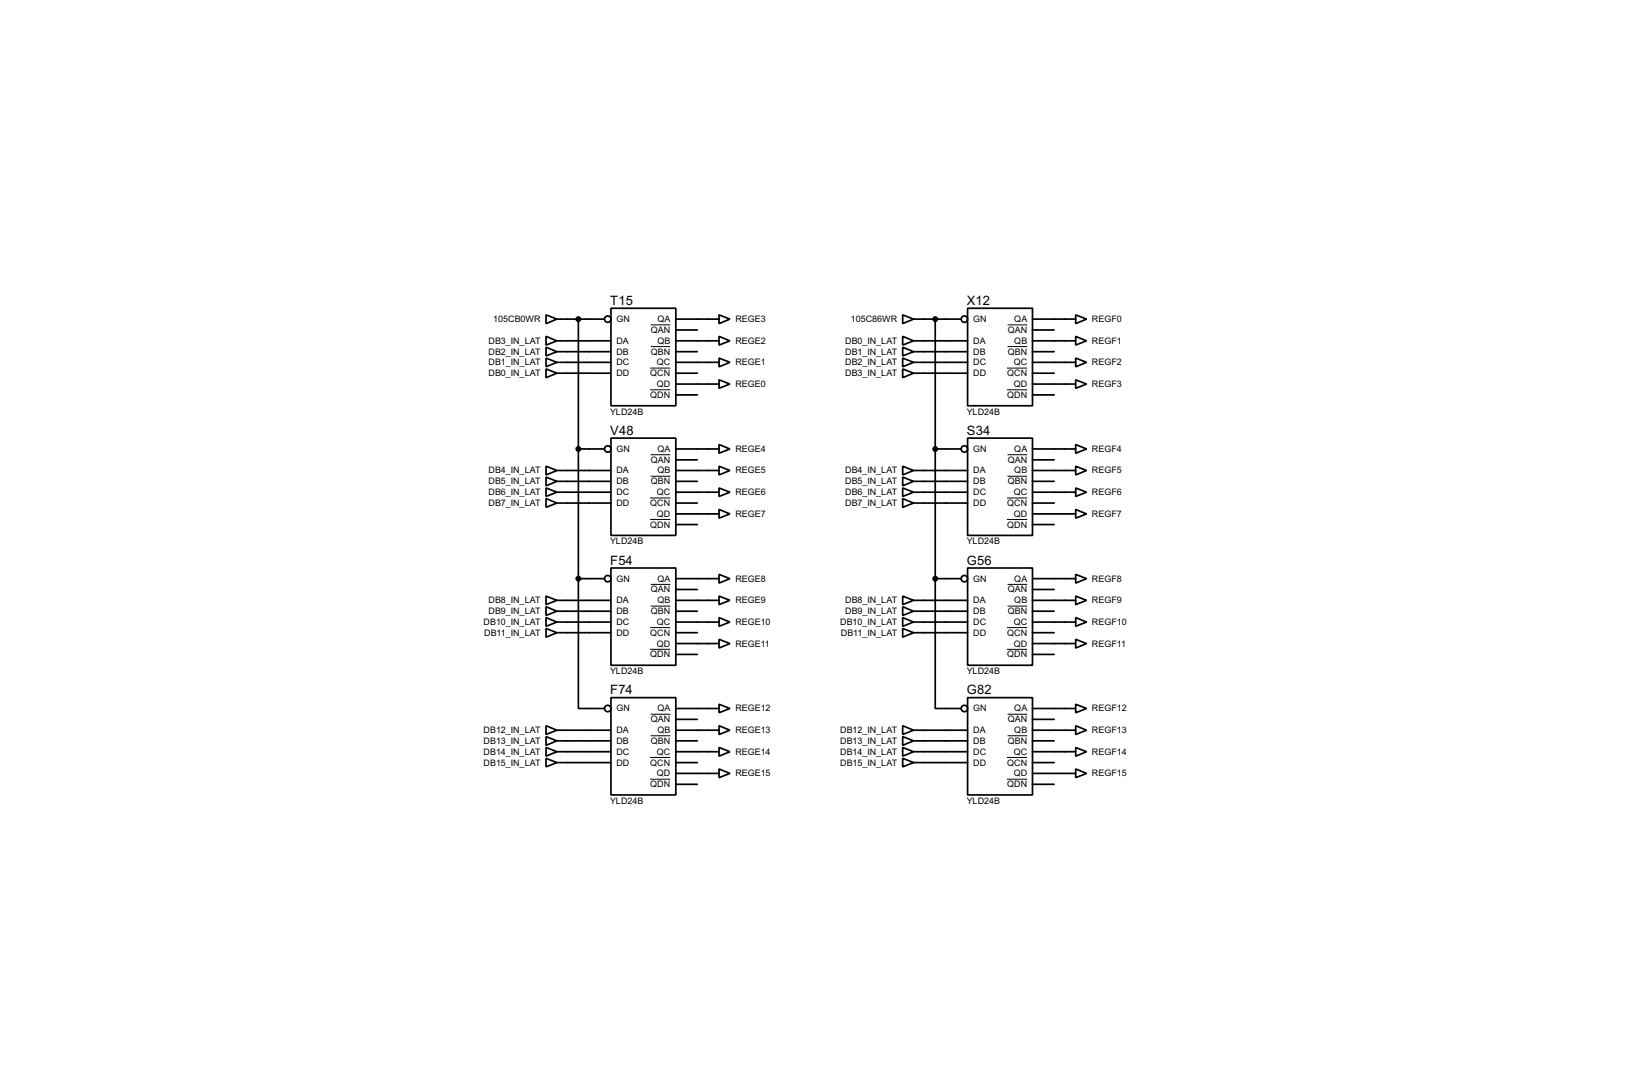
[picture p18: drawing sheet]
<svg xmlns="http://www.w3.org/2000/svg" width="383mm" height="256mm" viewBox="0 0 383 256" stroke-linecap="round" stroke-linejoin="round" font-family="sans-serif">
<defs><g id="words">
<g font-size="3.4">
<text x="143.4" y="71.6">T15</text>
<text x="227.2" y="71.6">X12</text>
<text x="143.4" y="102.1">V48</text>
<text x="227.2" y="102.1">S34</text>
<text x="143.4" y="132.6">F54</text>
<text x="227.2" y="132.6">G56</text>
<text x="143.4" y="163.1">F74</text>
<text x="227.2" y="163.1">G82</text>
</g>
<g font-size="2.4">
<text x="115.9" y="75.6">105CB0WR</text>
<text x="144.8" y="75.6">GN</text>
<text x="154.5" y="75.6">QA</text>
<text x="172.8" y="75.6">REGE3</text>
<text x="200" y="75.6">105C86WR</text>
<text x="228.7" y="75.6">GN</text>
<text x="238.3" y="75.6">QA</text>
<text x="256.6" y="75.6">REGF0</text>
<text x="114.8" y="80.8">DB3_IN_LAT</text>
<text x="114.8" y="83.3">DB2_IN_LAT</text>
<text x="144.8" y="80.8">DA</text>
<text x="144.8" y="83.3">DB</text>
<text x="152.9" y="78.2">QAN</text>
<text x="152.9" y="83.3">QBN</text>
<text x="154.5" y="80.8">QB</text>
<text x="172.8" y="80.8">REGE2</text>
<text x="198.6" y="80.8">DB0_IN_LAT</text>
<text x="198.6" y="83.3">DB1_IN_LAT</text>
<text x="228.7" y="80.8">DA</text>
<text x="228.7" y="83.3">DB</text>
<text x="236.8" y="78.2">QAN</text>
<text x="236.8" y="83.3">QBN</text>
<text x="238.3" y="80.8">QB</text>
<text x="256.6" y="80.8">REGF1</text>
<text x="114.8" y="85.8">DB1_IN_LAT</text>
<text x="114.8" y="88.4">DB0_IN_LAT</text>
<text x="144.8" y="85.8">DC</text>
<text x="144.8" y="88.4">DD</text>
<text x="152.8" y="88.4">QCN</text>
<text x="154.3" y="85.8">QC</text>
<text x="172.8" y="85.8">REGE1</text>
<text x="198.6" y="85.8">DB2_IN_LAT</text>
<text x="198.6" y="88.4">DB3_IN_LAT</text>
<text x="228.7" y="85.8">DC</text>
<text x="228.7" y="88.4">DD</text>
<text x="236.6" y="88.4">QCN</text>
<text x="238.2" y="85.8">QC</text>
<text x="256.6" y="85.8">REGF2</text>
<text x="152.8" y="93.5">QDN</text>
<text x="154.3" y="90.9">QD</text>
<text x="172.8" y="90.9">REGE0</text>
<text x="236.6" y="93.5">QDN</text>
<text x="238.2" y="90.9">QD</text>
<text x="256.6" y="90.9">REGF3</text>
<text x="143.4" y="97.4">YLD24B</text>
<text x="227.2" y="97.4">YLD24B</text>
<text x="144.8" y="106.2">GN</text>
<text x="154.5" y="106.2">QA</text>
<text x="172.8" y="106.2">REGE4</text>
<text x="228.7" y="106.2">GN</text>
<text x="238.3" y="106.2">QA</text>
<text x="256.6" y="106.2">REGF4</text>
<text x="114.8" y="111.2">DB4_IN_LAT</text>
<text x="114.8" y="113.8">DB5_IN_LAT</text>
<text x="144.8" y="111.2">DA</text>
<text x="144.8" y="113.8">DB</text>
<text x="152.9" y="108.7">QAN</text>
<text x="152.9" y="113.8">QBN</text>
<text x="154.5" y="111.2">QB</text>
<text x="172.8" y="111.2">REGE5</text>
<text x="198.6" y="111.2">DB4_IN_LAT</text>
<text x="198.6" y="113.8">DB5_IN_LAT</text>
<text x="228.7" y="111.2">DA</text>
<text x="228.7" y="113.8">DB</text>
<text x="236.8" y="108.7">QAN</text>
<text x="236.8" y="113.8">QBN</text>
<text x="238.3" y="111.2">QB</text>
<text x="256.6" y="111.2">REGF5</text>
<text x="114.8" y="116.3">DB6_IN_LAT</text>
<text x="114.8" y="118.9">DB7_IN_LAT</text>
<text x="144.8" y="116.3">DC</text>
<text x="144.8" y="118.9">DD</text>
<text x="152.8" y="118.9">QCN</text>
<text x="154.3" y="116.3">QC</text>
<text x="172.8" y="116.3">REGE6</text>
<text x="198.6" y="116.3">DB6_IN_LAT</text>
<text x="198.6" y="118.9">DB7_IN_LAT</text>
<text x="228.7" y="116.3">DC</text>
<text x="228.7" y="118.9">DD</text>
<text x="236.6" y="118.9">QCN</text>
<text x="238.2" y="116.3">QC</text>
<text x="256.6" y="116.3">REGF6</text>
<text x="152.8" y="123.9">QDN</text>
<text x="154.3" y="121.4">QD</text>
<text x="172.8" y="121.4">REGE7</text>
<text x="236.6" y="123.9">QDN</text>
<text x="238.2" y="121.4">QD</text>
<text x="256.6" y="121.4">REGF7</text>
<text x="143.4" y="127.9">YLD24B</text>
<text x="227.2" y="127.9">YLD24B</text>
<text x="144.8" y="136.6">GN</text>
<text x="154.5" y="136.6">QA</text>
<text x="172.8" y="136.6">REGE8</text>
<text x="228.7" y="136.6">GN</text>
<text x="238.3" y="136.6">QA</text>
<text x="256.6" y="136.6">REGF8</text>
<text x="114.8" y="141.7">DB8_IN_LAT</text>
<text x="144.8" y="141.7">DA</text>
<text x="152.9" y="139.2">QAN</text>
<text x="154.5" y="141.7">QB</text>
<text x="172.8" y="141.7">REGE9</text>
<text x="198.6" y="141.7">DB8_IN_LAT</text>
<text x="228.7" y="141.7">DA</text>
<text x="236.8" y="139.2">QAN</text>
<text x="238.3" y="141.7">QB</text>
<text x="256.6" y="141.7">REGF9</text>
<text x="113.6" y="146.8">DB10_IN_LAT</text>
<text x="113.8" y="149.3">DB11_IN_LAT</text>
<text x="114.8" y="144.3">DB9_IN_LAT</text>
<text x="144.8" y="144.3">DB</text>
<text x="144.8" y="146.8">DC</text>
<text x="144.8" y="149.3">DD</text>
<text x="152.8" y="149.3">QCN</text>
<text x="152.9" y="144.3">QBN</text>
<text x="154.3" y="146.8">QC</text>
<text x="172.8" y="146.8">REGE10</text>
<text x="197.4" y="146.8">DB10_IN_LAT</text>
<text x="197.6" y="149.3">DB11_IN_LAT</text>
<text x="198.6" y="144.3">DB9_IN_LAT</text>
<text x="228.7" y="144.3">DB</text>
<text x="228.7" y="146.8">DC</text>
<text x="228.7" y="149.3">DD</text>
<text x="236.6" y="149.3">QCN</text>
<text x="236.8" y="144.3">QBN</text>
<text x="238.2" y="146.8">QC</text>
<text x="256.6" y="146.8">REGF10</text>
<text x="152.8" y="154.4">QDN</text>
<text x="154.3" y="151.9">QD</text>
<text x="172.8" y="151.9">REGE11</text>
<text x="236.6" y="154.4">QDN</text>
<text x="238.2" y="151.9">QD</text>
<text x="256.6" y="151.9">REGF11</text>
<text x="143.4" y="158.4">YLD24B</text>
<text x="227.2" y="158.4">YLD24B</text>
<text x="144.8" y="167.1">GN</text>
<text x="154.5" y="167.1">QA</text>
<text x="172.8" y="167.1">REGE12</text>
<text x="228.7" y="167.1">GN</text>
<text x="238.3" y="167.1">QA</text>
<text x="256.6" y="167.1">REGF12</text>
<text x="113.6" y="172.2">DB12_IN_LAT</text>
<text x="144.8" y="172.2">DA</text>
<text x="152.9" y="169.7">QAN</text>
<text x="154.5" y="172.2">QB</text>
<text x="172.8" y="172.2">REGE13</text>
<text x="197.4" y="172.2">DB12_IN_LAT</text>
<text x="228.7" y="172.2">DA</text>
<text x="236.8" y="169.7">QAN</text>
<text x="238.3" y="172.2">QB</text>
<text x="256.6" y="172.2">REGF13</text>
<text x="113.6" y="179.8">DB15_IN_LAT</text>
<text x="113.6" y="174.7">DB13_IN_LAT</text>
<text x="113.6" y="177.3">DB14_IN_LAT</text>
<text x="144.8" y="174.7">DB</text>
<text x="144.8" y="177.3">DC</text>
<text x="144.8" y="179.8">DD</text>
<text x="152.8" y="179.8">QCN</text>
<text x="152.9" y="174.7">QBN</text>
<text x="154.3" y="177.3">QC</text>
<text x="172.8" y="177.3">REGE14</text>
<text x="197.4" y="174.7">DB13_IN_LAT</text>
<text x="197.4" y="177.3">DB14_IN_LAT</text>
<text x="197.4" y="179.8">DB15_IN_LAT</text>
<text x="228.7" y="174.7">DB</text>
<text x="228.7" y="177.3">DC</text>
<text x="228.7" y="179.8">DD</text>
<text x="236.6" y="179.8">QCN</text>
<text x="236.8" y="174.7">QBN</text>
<text x="238.2" y="177.3">QC</text>
<text x="256.6" y="177.3">REGF14</text>
<text x="152.8" y="184.9">QDN</text>
<text x="154.3" y="182.4">QD</text>
<text x="172.8" y="182.4">REGE15</text>
<text x="236.6" y="184.9">QDN</text>
<text x="238.2" y="182.4">QD</text>
<text x="256.6" y="182.4">REGF15</text>
<text x="143.4" y="188.8">YLD24B</text>
<text x="227.2" y="188.8">YLD24B</text>
</g>
</g></defs>
<g fill="none" stroke="#000" stroke-width=".4">
<path d="M128.3 79l2.6 1.1-2.6 1zM128.3 74l2.6 1-2.6 1zM130.9 75h11.1M135.9 75v60.9M143.6 72.4h15.2v22.9h-15.2zM158.8 75h10.2M158.8 77.5h5.1M169 79l2.5 1.1-2.5 1zM169 74l2.5 1-2.5 1zM212.1 79l2.6 1.1-2.6 1zM212.1 74l2.6 1-2.6 1zM214.7 75h11.2"/>
<path d="M219.8 75v60.9M227.4 72.4h15.2v22.9h-15.2zM242.6 75h10.2M242.6 77.5h5.1M252.8 74l2.5 1-2.5 1zM252.8 79l2.5 1.1-2.5 1zM128.3 81.6l2.6 1-2.6 1zM128.3 84.1l2.6 1-2.6 1.1zM128.3 86.7l2.6 1-2.6 1zM130.9 80.1h12.7M130.9 82.6h12.7M130.9 85.1h12.7"/>
<path d="M130.9 87.7h12.7M158.8 80.1h10.2M158.8 82.6h5.1M158.8 85.1h10.2M158.8 87.7h5.1M158.8 90.2h10.2M158.8 92.8h5.1M169 89.2l2.5 1-2.5 1zM169 84.1l2.5 1-2.5 1.1zM212.1 81.6l2.6 1-2.6 1zM212.1 84.1l2.6 1-2.6 1.1zM212.1 86.7l2.6 1-2.6 1z"/>
<path d="M214.7 80.1h12.7M214.7 82.6h12.7M214.7 85.1h12.7M214.7 87.7h12.7M242.6 80.1h10.2M242.6 82.6h5.1M242.6 85.1h10.2M242.6 87.7h5.1M242.6 90.2h10.2M242.6 92.8h5.1M252.8 84.1l2.5 1-2.5 1.1zM252.8 89.2l2.5 1-2.5 1z"/>
<path d="M128.3 109.5l2.6 1-2.6 1.1zM128.3 112.1l2.6 1-2.6 1zM128.3 114.6l2.6 1-2.6 1zM128.3 117.1l2.6 1.1-2.6 1zM130.9 110.5h12.7M130.9 113.1h12.7M130.9 115.6h12.7M130.9 118.2h12.7M135.9 105.5h6.1M143.6 102.9h15.2v22.9h-15.2zM158.8 110.5h10.2M158.8 113.1h5.1"/>
<path d="M158.8 115.6h10.2M158.8 118.2h5.1M158.8 105.5h10.2M158.8 108h5.1M169 104.4l2.5 1.1-2.5 1zM169 109.5l2.5 1-2.5 1.1zM169 114.6l2.5 1-2.5 1zM169 119.7l2.5 1-2.5 1zM212.1 109.5l2.6 1-2.6 1.1zM212.1 112.1l2.6 1-2.6 1zM212.1 114.6l2.6 1-2.6 1zM212.1 117.1l2.6 1.1-2.6 1z"/>
<path d="M214.7 110.5h12.7M214.7 113.1h12.7M214.7 115.6h12.7M214.7 118.2h12.7M219.8 105.5h6.1M227.4 102.9h15.2v22.9h-15.2zM242.6 110.5h10.2M242.6 113.1h5.1M242.6 115.6h10.2M242.6 118.2h5.1M242.6 105.5h10.2M242.6 108h5.1"/>
<path d="M252.8 104.4l2.5 1.1-2.5 1zM252.8 109.5l2.5 1-2.5 1.1zM252.8 114.6l2.5 1-2.5 1zM252.8 119.7l2.5 1-2.5 1zM135.9 135.9v30.5h6.1M135.9 135.9h6.1M143.6 133.4h15.2v22.9h-15.2zM158.8 135.9h10.2M158.8 120.7h10.2M158.8 123.2h5.1M158.8 138.5h5.1M169 134.9l2.5 1-2.5 1.1z"/>
<path d="M219.8 135.9v30.5h6.1M219.8 135.9h6.1M227.4 133.4h15.2v22.9h-15.2zM242.6 135.9h10.2M242.6 120.7h10.2M242.6 123.2h5.1M242.6 138.5h5.1M252.8 134.9l2.5 1-2.5 1.1zM128.3 142.5l2.6 1.1-2.6 1zM128.3 145.1l2.6 1-2.6 1zM128.3 147.6l2.6 1-2.6 1.1zM128.3 140l2.6 1-2.6 1z"/>
<path d="M130.9 141h12.7M130.9 143.6h12.7M130.9 146.1h12.7M130.9 148.6h12.7M158.8 141h10.2M158.8 143.6h5.1M158.8 146.1h10.2M158.8 148.6h5.1M158.8 151.2h10.2M158.8 153.7h5.1M169 140l2.5 1-2.5 1zM169 145.1l2.5 1-2.5 1z"/>
<path d="M169 150.2l2.5 1-2.5 1zM212.1 140l2.6 1-2.6 1zM212.1 142.5l2.6 1.1-2.6 1zM212.1 145.1l2.6 1-2.6 1zM212.1 147.6l2.6 1-2.6 1.1zM214.7 141h12.7M214.7 143.6h12.7M214.7 146.1h12.7M214.7 148.6h12.7M242.6 141h10.2M242.6 143.6h5.1M242.6 146.1h10.2"/>
<path d="M242.6 148.6h5.1M242.6 151.2h10.2M242.6 153.7h5.1M252.8 140l2.5 1-2.5 1zM252.8 145.1l2.5 1-2.5 1zM252.8 150.2l2.5 1-2.5 1zM128.3 178.1l2.6 1-2.6 1zM128.3 170.5l2.6 1-2.6 1zM128.3 173l2.6 1-2.6 1.1zM128.3 175.6l2.6 1-2.6 1zM130.9 171.5h12.7M130.9 174h12.7"/>
<path d="M130.9 176.6h12.7M130.9 179.1h12.7M143.6 163.9h15.2v22.8h-15.2zM158.8 171.5h10.2M158.8 174h5.1M158.8 176.6h10.2M158.8 179.1h5.1M158.8 166.4h10.2M158.8 169h5.1M169 165.4l2.5 1-2.5 1zM169 170.5l2.5 1-2.5 1zM169 175.6l2.5 1-2.5 1z"/>
<path d="M212.1 170.5l2.6 1-2.6 1zM212.1 173l2.6 1-2.6 1.1zM212.1 175.6l2.6 1-2.6 1zM212.1 178.1l2.6 1-2.6 1zM214.7 171.5h12.7M214.7 174h12.7M214.7 176.6h12.7M214.7 179.1h12.7M227.4 163.9h15.2v22.8h-15.2zM242.6 171.5h10.2M242.6 174h5.1M242.6 176.6h10.2"/>
<path d="M242.6 179.1h5.1M242.6 166.4h10.2M242.6 169h5.1M252.8 165.4l2.5 1-2.5 1zM252.8 170.5l2.5 1-2.5 1zM252.8 175.6l2.5 1-2.5 1zM158.8 181.7h10.2M158.8 184.2h5.1M169 180.6l2.5 1.1-2.5 1zM242.6 181.7h10.2M242.6 184.2h5.1M252.8 180.6l2.5 1.1-2.5 1z"/>
<circle cx="142.8" cy="75" r=".75"/>
<circle cx="226.6" cy="75" r=".75"/>
<circle cx="142.8" cy="105.5" r=".75"/>
<circle cx="226.6" cy="105.5" r=".75"/>
<circle cx="142.8" cy="135.9" r=".75"/>
<circle cx="226.6" cy="135.9" r=".75"/>
<circle cx="142.8" cy="166.4" r=".75"/>
<circle cx="226.6" cy="166.4" r=".75"/>
</g>
<g fill="#000" stroke="#000" stroke-width=".4">
<circle cx="135.9" cy="75" r=".5"/>
<circle cx="219.7" cy="75" r=".5"/>
<circle cx="135.9" cy="105.5" r=".5"/>
<circle cx="219.7" cy="105.5" r=".5"/>
<circle cx="135.9" cy="135.9" r=".5"/>
<circle cx="219.7" cy="135.9" r=".5"/>
</g>
<g fill="none" stroke="#000" stroke-width=".23">
<path d="M152.9 76.3h4.6M236.8 76.3h4.6M152.8 86.5h4.7M152.8 91.6h4.7M152.9 81.4h4.6M236.6 86.5h4.8M236.6 91.6h4.8M236.8 81.4h4.6M152.8 117h4.7M152.9 106.8h4.6M152.9 111.9h4.6M236.6 117h4.8"/>
<path d="M236.8 106.8h4.6M236.8 111.9h4.6M152.8 122h4.7M152.9 137.3h4.6M236.6 122h4.8M236.8 137.3h4.6M152.8 147.4h4.7M152.8 152.5h4.7M152.9 142.4h4.6M236.6 147.4h4.8M236.6 152.5h4.8M236.8 142.4h4.6"/>
<path d="M152.8 177.9h4.7M152.9 167.8h4.6M152.9 172.8h4.6M236.6 177.9h4.8M236.8 167.8h4.6M236.8 172.8h4.6M152.8 183h4.7M236.6 183h4.8"/>
</g>
<use href="#words"/>
</svg>
